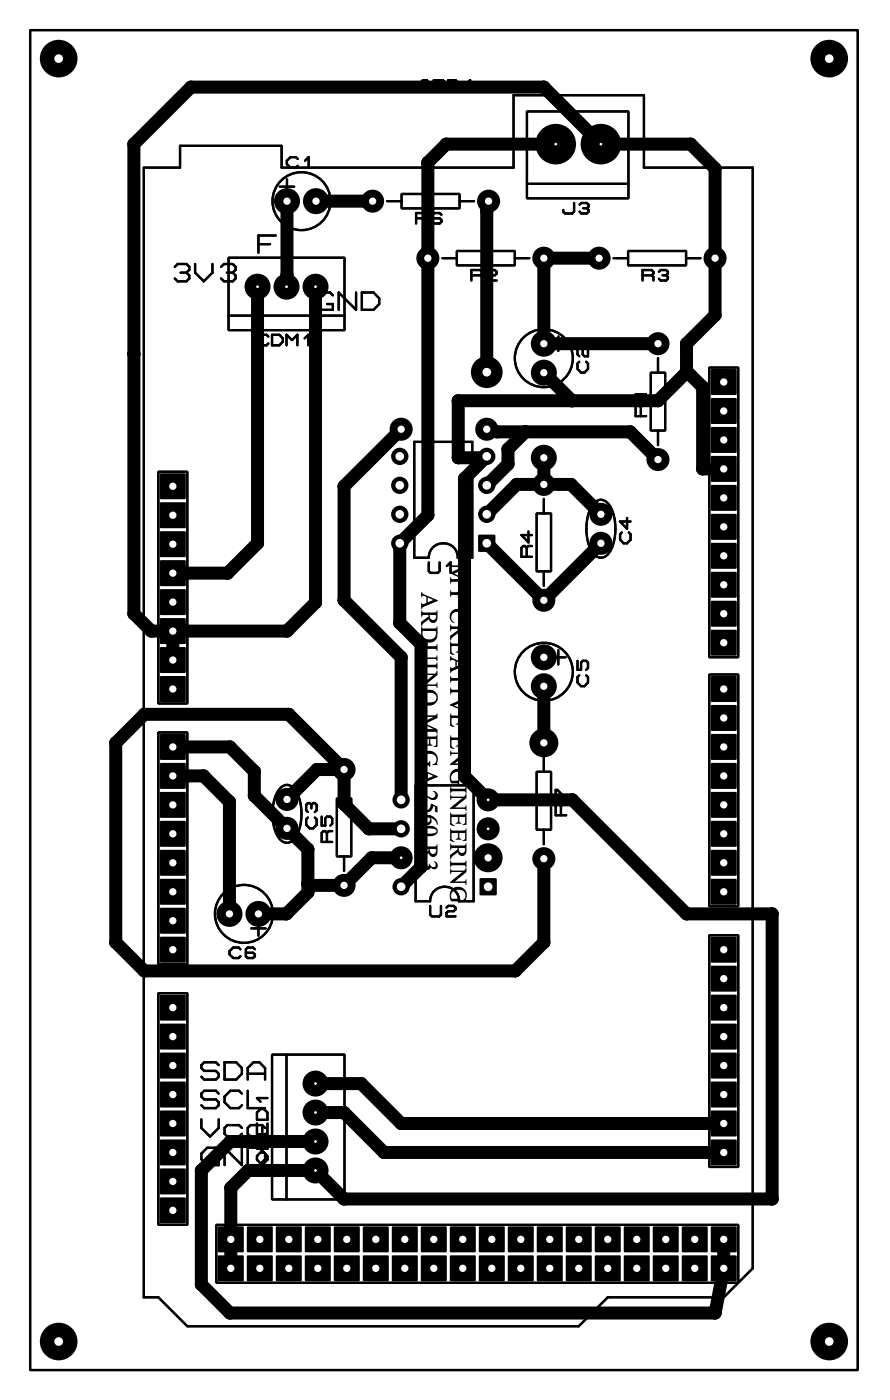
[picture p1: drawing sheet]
<svg xmlns="http://www.w3.org/2000/svg" width="78mm" height="123mm" viewBox="0 0 78 123" stroke-linecap="round" stroke-linejoin="round" font-family="sans-serif">
<defs><g id="words">
<g font-size="2.3">
<text x="36.9" y="51.9" transform="rotate(90 36.9 51.9)">ARDUINO MEGA</text>
<text x="39.5" y="49.4" transform="rotate(90 39.5 49.4)">MY CREATIVE ENG</text>
<text x="36.9" y="69.3" transform="rotate(90 36.9 69.3)">2560 R3</text>
<text x="39.5" y="68.9" transform="rotate(90 39.5 68.9)">INEERING</text>
</g>
</g></defs>
<g fill="#000">
<path d="M62.3 37.5h2.2v2.2h-2.2z" fill-rule="evenodd"/>
<path d="M62.3 34.9h2.2v2.2h-2.2z" fill-rule="evenodd"/>
<path d="M62.3 32.4h2.2v2.2h-2.2z" fill-rule="evenodd"/>
<path d="M14 41.5h2.2v2.2h-2.2z" fill-rule="evenodd"/>
<path d="M14 44.1h2.2v2.2h-2.2z" fill-rule="evenodd"/>
<path d="M14 46.6h2.2v2.2h-2.2z" fill-rule="evenodd"/>
<path d="M14 49.1h2.2v2.3h-2.2z" fill-rule="evenodd"/>
<path d="M14 51.7h2.2v2.2h-2.2z" fill-rule="evenodd"/>
<path d="M14 54.2h2.2v2.2h-2.2z" fill-rule="evenodd"/>
<path d="M14 56.8h2.2v2.2h-2.2z" fill-rule="evenodd"/>
<path d="M14 59.3h2.2v2.2h-2.2z" fill-rule="evenodd"/>
<path d="M41.9 46.9h1.5v1.5h-1.5z" fill-rule="evenodd"/>
<path d="M62.3 59.3h2.2v2.2h-2.2z" fill-rule="evenodd"/>
<path d="M62.3 55.2h2.2v2.3h-2.2z" fill-rule="evenodd"/>
<path d="M62.3 52.7h2.2v2.2h-2.2z" fill-rule="evenodd"/>
<path d="M62.3 50.2h2.2v2.2h-2.2z" fill-rule="evenodd"/>
<path d="M62.3 47.6h2.2v2.2h-2.2z" fill-rule="evenodd"/>
<path d="M62.3 45.1h2.2v2.2h-2.2z" fill-rule="evenodd"/>
<path d="M62.3 42.5h2.2v2.3h-2.2z" fill-rule="evenodd"/>
<path d="M62.3 40h2.2v2.2h-2.2z" fill-rule="evenodd"/>
<path d="M14 64.4h2.2v2.2h-2.2z" fill-rule="evenodd"/>
<path d="M14 66.9h2.2v2.2h-2.2z" fill-rule="evenodd"/>
<path d="M14 69.5h2.2v2.2h-2.2z" fill-rule="evenodd"/>
<path d="M14 72h2.2v2.2h-2.2z" fill-rule="evenodd"/>
<path d="M14 74.5h2.2v2.3h-2.2z" fill-rule="evenodd"/>
<path d="M14 77.1h2.2v2.2h-2.2z" fill-rule="evenodd"/>
<path d="M14 79.6h2.2v2.2h-2.2z" fill-rule="evenodd"/>
<path d="M42 77h1.5v1.5h-1.5z" fill-rule="evenodd"/>
<path d="M62.3 77.1h2.2v2.2h-2.2z" fill-rule="evenodd"/>
<path d="M62.3 74.5h2.2v2.3h-2.2z" fill-rule="evenodd"/>
<path d="M62.3 72h2.2v2.2h-2.2z" fill-rule="evenodd"/>
<path d="M62.3 69.5h2.2v2.2h-2.2z" fill-rule="evenodd"/>
<path d="M62.3 66.9h2.2v2.2h-2.2z" fill-rule="evenodd"/>
<path d="M62.3 64.4h2.2v2.2h-2.2z" fill-rule="evenodd"/>
<path d="M62.3 61.8h2.2v2.3h-2.2z" fill-rule="evenodd"/>
<path d="M14 82.2h2.2v2.2h-2.2z" fill-rule="evenodd"/>
<path d="M14 87.2h2.2v2.3h-2.2z" fill-rule="evenodd"/>
<path d="M14 89.8h2.2v2.2h-2.2z" fill-rule="evenodd"/>
<path d="M14 92.3h2.2v2.2h-2.2z" fill-rule="evenodd"/>
<path d="M14 94.9h2.2v2.2h-2.2z" fill-rule="evenodd"/>
<path d="M14 97.4h2.2v2.2h-2.2z" fill-rule="evenodd"/>
<path d="M62.3 97.4h2.2v2.2h-2.2z" fill-rule="evenodd"/>
<path d="M62.3 94.9h2.2v2.2h-2.2z" fill-rule="evenodd"/>
<path d="M62.3 92.3h2.2v2.2h-2.2z" fill-rule="evenodd"/>
<path d="M62.3 89.8h2.2v2.2h-2.2z" fill-rule="evenodd"/>
<path d="M62.3 87.2h2.2v2.3h-2.2z" fill-rule="evenodd"/>
<path d="M62.3 84.7h2.2v2.2h-2.2z" fill-rule="evenodd"/>
<path d="M62.3 82.2h2.2v2.2h-2.2z" fill-rule="evenodd"/>
<path d="M14 99.9h2.2v2.3h-2.2z" fill-rule="evenodd"/>
<path d="M14 102.5h2.2v2.2h-2.2z" fill-rule="evenodd"/>
<path d="M14 105h2.2v2.2h-2.2z" fill-rule="evenodd"/>
<path d="M19.1 107.6h2.2v2.2h-2.2z" fill-rule="evenodd"/>
<path d="M19.1 110.1h2.2v2.2h-2.2z" fill-rule="evenodd"/>
<path d="M21.6 107.6h2.3v2.2h-2.3z" fill-rule="evenodd"/>
<path d="M21.6 110.1h2.3v2.2h-2.3z" fill-rule="evenodd"/>
<path d="M24.2 107.6h2.2v2.2h-2.2z" fill-rule="evenodd"/>
<path d="M24.2 110.1h2.2v2.2h-2.2z" fill-rule="evenodd"/>
<path d="M26.7 107.6h2.2v2.2h-2.2z" fill-rule="evenodd"/>
<path d="M26.7 110.1h2.2v2.2h-2.2z" fill-rule="evenodd"/>
<path d="M29.3 107.6h2.2v2.2h-2.2z" fill-rule="evenodd"/>
<path d="M29.3 110.1h2.2v2.2h-2.2z" fill-rule="evenodd"/>
<path d="M31.8 107.6h2.2v2.2h-2.2z" fill-rule="evenodd"/>
<path d="M31.8 110.1h2.2v2.2h-2.2z" fill-rule="evenodd"/>
<path d="M34.3 107.6h2.3v2.2h-2.3z" fill-rule="evenodd"/>
<path d="M34.3 110.1h2.3v2.2h-2.3z" fill-rule="evenodd"/>
<path d="M36.9 107.6h2.2v2.2h-2.2z" fill-rule="evenodd"/>
<path d="M36.9 110.1h2.2v2.2h-2.2z" fill-rule="evenodd"/>
<path d="M39.4 107.6h2.2v2.2h-2.2z" fill-rule="evenodd"/>
<path d="M39.4 110.1h2.2v2.2h-2.2z" fill-rule="evenodd"/>
<path d="M42 107.6h2.2v2.2h-2.2z" fill-rule="evenodd"/>
<path d="M42 110.1h2.2v2.2h-2.2z" fill-rule="evenodd"/>
<path d="M44.5 107.6h2.2v2.2h-2.2z" fill-rule="evenodd"/>
<path d="M44.5 110.1h2.2v2.2h-2.2z" fill-rule="evenodd"/>
<path d="M47 107.6h2.3v2.2h-2.3z" fill-rule="evenodd"/>
<path d="M47 110.1h2.3v2.2h-2.3z" fill-rule="evenodd"/>
<path d="M49.6 107.6h2.2v2.2h-2.2z" fill-rule="evenodd"/>
<path d="M49.6 110.1h2.2v2.2h-2.2z" fill-rule="evenodd"/>
<path d="M52.1 107.6h2.2v2.2h-2.2z" fill-rule="evenodd"/>
<path d="M52.1 110.1h2.2v2.2h-2.2z" fill-rule="evenodd"/>
<path d="M54.7 107.6h2.2v2.2h-2.2z" fill-rule="evenodd"/>
<path d="M54.7 110.1h2.2v2.2h-2.2z" fill-rule="evenodd"/>
<path d="M57.2 107.6h2.2v2.2h-2.2z" fill-rule="evenodd"/>
<path d="M57.2 110.1h2.2v2.2h-2.2z" fill-rule="evenodd"/>
<path d="M59.7 107.6h2.3v2.2h-2.3z" fill-rule="evenodd"/>
<path d="M59.7 110.1h2.3v2.2h-2.3z" fill-rule="evenodd"/>
<path d="M62.3 107.6h2.2v2.2h-2.2z" fill-rule="evenodd"/>
<path d="M62.3 110.1h2.2v2.2h-2.2z" fill-rule="evenodd"/>
<path d="M62.3 99.9h2.2v2.3h-2.2z" fill-rule="evenodd"/>
<circle cx="5.1" cy="5.1" r="1.65"/>
<circle cx="11.7" cy="12.6" r=".57"/>
<circle cx="16.7" cy="7.6" r=".57"/>
<circle cx="25.1" cy="17.6" r="1.14"/>
<circle cx="27.7" cy="17.6" r="1.14"/>
<circle cx="32.6" cy="17.6" r="1.01"/>
<circle cx="37.5" cy="14.2" r=".57"/>
<circle cx="39.1" cy="12.6" r=".57"/>
<circle cx="42.6" cy="18.5" r=".57"/>
<circle cx="42.8" cy="17.6" r="1.01"/>
<circle cx="47.6" cy="7.6" r=".57"/>
<circle cx="48.7" cy="12.6" r="1.78"/>
<circle cx="52.6" cy="12.6" r="1.78"/>
<circle cx="60.5" cy="12.6" r=".57"/>
<circle cx="62.6" cy="14.8" r=".57"/>
<circle cx="72.6" cy="5.1" r="1.65"/>
<circle cx="11.7" cy="31" r=".57"/>
<circle cx="22.6" cy="25.1" r="1.14"/>
<circle cx="25.1" cy="25.1" r="1.14"/>
<circle cx="25.1" cy="24.1" r=".57"/>
<circle cx="27.6" cy="25.1" r="1.14"/>
<circle cx="35.1" cy="37.6" r="1.01"/>
<circle cx="37.5" cy="22.6" r="1.01"/>
<circle cx="40.1" cy="35.1" r=".57"/>
<circle cx="42.6" cy="32.6" r="1.39"/>
<circle cx="42.6" cy="37.6" r="1.01"/>
<circle cx="43.5" cy="37.9" r=".57"/>
<circle cx="44.5" cy="39.4" r=".57"/>
<circle cx="46" cy="37.9" r=".57"/>
<circle cx="47.6" cy="30.1" r="1.14"/>
<circle cx="47.6" cy="32.7" r="1.14"/>
<circle cx="47.6" cy="22.6" r="1.01"/>
<circle cx="50.1" cy="35.1" r=".57"/>
<circle cx="52.5" cy="22.6" r="1.01"/>
<circle cx="55.2" cy="37.9" r=".57"/>
<circle cx="57.6" cy="30.1" r="1.01"/>
<circle cx="57.6" cy="35.1" r=".57"/>
<circle cx="60.1" cy="32.5" r=".57"/>
<circle cx="60.1" cy="30.1" r=".57"/>
<circle cx="60.1" cy="32.6" r=".57"/>
<circle cx="61.5" cy="33.9" r=".57"/>
<circle cx="62.6" cy="22.6" r="1.01"/>
<circle cx="62.6" cy="27.6" r=".57"/>
<circle cx="11.7" cy="53.8" r=".57"/>
<circle cx="13.3" cy="55.3" r=".57"/>
<circle cx="19.9" cy="50.3" r=".57"/>
<circle cx="22.6" cy="47.6" r=".57"/>
<circle cx="25.1" cy="55.3" r=".57"/>
<circle cx="27.6" cy="52.8" r=".57"/>
<circle cx="30.1" cy="52.6" r=".57"/>
<circle cx="30.1" cy="42.6" r=".57"/>
<circle cx="35" cy="54.6" r=".57"/>
<circle cx="35" cy="45.1" r=".76"/>
<circle cx="35" cy="42.6" r=".76"/>
<circle cx="35" cy="47.6" r=".76"/>
<circle cx="35" cy="40" r=".76"/>
<circle cx="35.1" cy="57.6" r=".57"/>
<circle cx="36.9" cy="56.5" r=".57"/>
<circle cx="37.5" cy="45.2" r=".57"/>
<circle cx="40.1" cy="40.1" r=".57"/>
<circle cx="40.7" cy="42" r=".57"/>
<circle cx="42.5" cy="40.1" r=".57"/>
<circle cx="42.6" cy="40" r=".76"/>
<circle cx="42.6" cy="45.1" r=".76"/>
<circle cx="42.6" cy="42.6" r=".76"/>
<circle cx="44.5" cy="40.7" r=".57"/>
<circle cx="45.3" cy="42.5" r=".57"/>
<circle cx="47.6" cy="57.6" r="1.14"/>
<circle cx="47.6" cy="40.1" r="1.14"/>
<circle cx="47.6" cy="52.6" r="1.01"/>
<circle cx="47.6" cy="42.5" r="1.01"/>
<circle cx="50" cy="42.5" r=".57"/>
<circle cx="52.6" cy="47.6" r="1.01"/>
<circle cx="52.6" cy="45.1" r="1.01"/>
<circle cx="57.6" cy="40.3" r="1.01"/>
<circle cx="61.5" cy="41.1" r=".57"/>
<circle cx="10.1" cy="65.1" r=".57"/>
<circle cx="12.6" cy="62.6" r=".57"/>
<circle cx="17.8" cy="68" r=".57"/>
<circle cx="20.1" cy="70.3" r=".57"/>
<circle cx="20.1" cy="65.5" r=".57"/>
<circle cx="22.3" cy="69.8" r=".57"/>
<circle cx="22.3" cy="67.6" r=".57"/>
<circle cx="25.1" cy="72.6" r="1.01"/>
<circle cx="25.1" cy="70.1" r="1.01"/>
<circle cx="25.3" cy="62.6" r=".57"/>
<circle cx="27" cy="77.5" r=".57"/>
<circle cx="27" cy="74.5" r=".57"/>
<circle cx="27" cy="78.3" r=".57"/>
<circle cx="27.1" cy="77.6" r=".57"/>
<circle cx="27.8" cy="67.5" r=".57"/>
<circle cx="30.1" cy="77.6" r="1.01"/>
<circle cx="30.1" cy="67.5" r="1.01"/>
<circle cx="30.1" cy="70.5" r=".57"/>
<circle cx="32.3" cy="72.7" r=".57"/>
<circle cx="32.6" cy="75.2" r=".57"/>
<circle cx="35.1" cy="75.2" r="1.01"/>
<circle cx="35.1" cy="72.7" r=".76"/>
<circle cx="35.1" cy="77.8" r=".76"/>
<circle cx="35.1" cy="70.1" r=".76"/>
<circle cx="36.9" cy="76" r=".57"/>
<circle cx="40.7" cy="68.1" r=".57"/>
<circle cx="42.8" cy="75.2" r="1.27"/>
<circle cx="42.8" cy="70.1" r="1.01"/>
<circle cx="42.8" cy="72.7" r="1.01"/>
<circle cx="47.6" cy="65.1" r="1.27"/>
<circle cx="47.6" cy="60.2" r="1.14"/>
<circle cx="47.6" cy="75.3" r="1.01"/>
<circle cx="50.1" cy="70.1" r=".57"/>
<circle cx="10.1" cy="82.6" r=".57"/>
<circle cx="12.6" cy="85.1" r=".57"/>
<circle cx="20.1" cy="80.1" r="1.14"/>
<circle cx="22.6" cy="80.1" r="1.14"/>
<circle cx="25.1" cy="80.1" r=".57"/>
<circle cx="27.6" cy="97.6" r="1.14"/>
<circle cx="27.6" cy="95" r="1.14"/>
<circle cx="30.1" cy="97.6" r=".57"/>
<circle cx="31.6" cy="95" r=".57"/>
<circle cx="35.1" cy="98.5" r=".57"/>
<circle cx="45.1" cy="85.1" r=".57"/>
<circle cx="47.6" cy="82.6" r=".57"/>
<circle cx="60.1" cy="80.1" r=".57"/>
<circle cx="67.6" cy="80.1" r=".57"/>
<circle cx="5.1" cy="117.6" r="1.65"/>
<circle cx="17.6" cy="102.6" r=".57"/>
<circle cx="17.6" cy="112.6" r=".57"/>
<circle cx="20.1" cy="115.1" r=".57"/>
<circle cx="20.2" cy="100.1" r=".57"/>
<circle cx="20.2" cy="104.2" r=".57"/>
<circle cx="21.7" cy="102.6" r=".57"/>
<circle cx="27.6" cy="100.1" r="1.14"/>
<circle cx="27.6" cy="102.6" r="1.14"/>
<circle cx="30.1" cy="105.1" r=".57"/>
<circle cx="33.6" cy="101.1" r=".57"/>
<circle cx="62.6" cy="115.1" r=".57"/>
<circle cx="67.6" cy="105.1" r=".57"/>
<circle cx="72.6" cy="117.6" r="1.65"/>
</g>
<g fill="none" stroke="#000" stroke-width=".2">
<path d="M2.6 2.6h72.5v117.5h-72.5zM12.6 14.7h3.2v-1.9h8.9v1.9h20.3v-6.4h11.4v6.4h9.5v96.5l-2.5 2.6h-10.2l-2.5 2.5h-34.3l-2.5-2.5h-1.3zM24.5 16.4h1.3M25.1 15.7v1.3M26.1 13.9l-.2-.1h-.5l-.3 .3v.3l.3 .3M26.1 14.5l-.2 .2M26.7 14.1l.3-.3v.9M33.9 17.6h1.3M35.2 17h5.1v1.3h-5.1zM36.4 19.1h.8M36.7 7.9v-.6l.3-.3h.4l.3 .3v.6M36.7 7.6h1"/>
<path d="M37.2 19.1l.2-.1v-.2l-.2-.1h-.8v.9M37.2 19.1l.2 .2v.3M38 7.5h.8M38.7 18.8l-.2-.1h-.5l-.1 .1v.6l.1 .2h.5l.2-.2v-.1l-.2-.2h-.6M38.8 7.5l.1-.2v-.1l-.1-.2h-.8v.9M38.8 7.5l.1 .1v.3M39.3 7h.6l.3 .3v.3l-.3 .3h-.6zM40.3 17.6h1.2M40.9 7.3l.3-.3v.9M46.2 9.8h8.8v7.6h-8.8zM46.2 16.1h8.8M50.3 17.8v.8l-.2 .1h-.6l-.2-.1v-.2"/>
<path d="M50.8 17.9l.1-.1h.5l.2 .1v.2l-.2 .2M51.1 18.3h.3M51.4 18.3l.2 .1v.2l-.2 .1h-.5l-.1-.1M15.3 23.4l.3-.3h.7l.3 .3v.3l-.3 .2M15.8 23.9h.5M16.3 23.9l.3 .3v.2l-.3 .3h-.7l-.3-.3M17.1 23.1v.8l.7 .8 .8-.8v-.8M19.4 23.4l.2-.3h.8l.2 .3v.3l-.2 .2M19.9 23.9h.5M20 22.6h10.2v6.3h-10.2zM20 27.7h10.2M20.4 23.9l.2 .3v.2l-.2 .3h-.8l-.2-.3"/>
<path d="M22.6 21.4h1.1M23.5 29.5l-.2-.1h-.4l-.3 .3v.3l.3 .3h.4l.2-.2M23.8 29.4h.7l.3 .3v.3l-.3 .3h-.7zM24.2 20.6h-1.6v1.6M25.1 30.3v-.9l.5 .4 .4-.4v.9M25.4 20.6h.1M25.4 21.2v1M26.7 29.7l.3-.3v.9M29.2 25.9l-.3-.3h-.8l-.5 .6v.5l.5 .5h1.1v-.5h-.5M31.2 25.6v1.6l-1.5-1.6v1.6M31.7 25.6h1l.5 .6v.5l-.5 .5h-1zM36.3 38.7h5.1v10.2h-1.3a1.27 1.27 0 0 0-1.3-1.3 1.27 1.27 0 0 0-1.2 1.3h-1.3z"/>
<path d="M38.7 22.6h1.3M40 22h5.1v1.3h-5.1zM41.3 24.1h.8M42.1 24.1l.1-.1v-.2l-.1-.1h-.8v.9M42.1 24.1l.1 .2v.3M42.7 23.8l.2-.1h.4l.2 .1v.2l-.2 .1h-.4l-.2 .2v.3h.8M45.1 22.6h1.3M48.3 30.1h1.2M48.9 29.5v1.3M50.7 31.7l-.1 .2v.4l.3 .4h.3l.3-.4v-.4l-.2-.2M51.5 30.4v.8h-.3l-.2-.1v-.5l-.1-.2h-.2l-.1 .2v.5l.1 .1M53.7 22.6h1.3"/>
<path d="M55 22h5.1v1.3h-5.1zM56.1 35.7l-.1-.2h-.2l-.1 .2v.8h.9M56.1 35.7v.8M56.3 24.1h.8M56.6 35.5h-.3l-.2 .2M56.6 34.6h-.9l.3 .3M57 32.7h1.3v5.1h-1.3zM57.1 24.1l.1 .2v.3M57.1 24.1l.1-.1v-.2l-.1-.1h-.8v.9M57.6 31.4v1.3M57.6 37.8v1.2M57.7 23.8l.2-.1h.4l.2 .1v.2l-.2 .1"/>
<path d="M58 24.1h.3M58.3 24.1l.2 .2v.1l-.2 .2h-.4l-.2-.2M60.1 22.6h1.3M62.1 32.2h2.6v25.4h-2.6zM13.9 41.4h2.5v20.3h-2.5zM37.6 49.3v.8l.1 .1h.6l.2-.1v-.8M39.1 49.6l.4-.3v.9M46.1 48l-.1-.1h-.2l-.1 .1v.8h.9M46.1 48v.8M46.3 46.6v1l-.6-.7h.9M46.6 47.9h-.3l-.2 .1M47 45h1.3v5.1h-1.3z"/>
<path d="M47.6 43.7v1.3M47.6 50.1v1.3M48.3 57.6h1.2M48.9 57v1.3M50.6 57.9v.8h.3v-.6l.1-.2h.3l.2 .2v.5l-.2 .1M50.7 59.2l-.1 .2v.4l.3 .4h.3l.3-.4v-.4l-.2-.2M52 44.2a.78 .78 0 0 1 1.3 0 4.2 4.2 0 0 1 0 4.4 .78 .78 0 0 1-1.3 0 4.2 4.2 0 0 1 0-4.4zM54.5 46.7l-.2 .1v.5l.3 .3h.3l.3-.3v-.5l-.1-.1M54.9 45.4v1l-.6-.7h.9M62.1 59.1h2.6v20.4h-2.6zM13.9 64.2h2.5v20.3h-2.5zM24.5 69.2a.78 .78 0 0 1 1.3 0 4.2 4.2 0 0 1 0 4.4 .78 .78 0 0 1-1.3 0 4.2 4.2 0 0 1 0-4.4z"/>
<path d="M27 71.7l-.2 .1v.5l.3 .3h.3l.3-.3v-.5l-.1-.1M27.3 70.6l.1-.2h.2l.1 .2v.4l-.1 .2M27.3 70.6l-.2-.2h-.1l-.2 .2v.4l.2 .2M27.3 70.6v.3M28.2 71.6v.8h.3v-.6l.1-.2h.3l.2 .2v.4l-.2 .2M28.6 73l-.1-.1h-.2l-.1 .1v.8h.9M28.6 73v.8M29.1 72.9h-.3l-.2 .1M29.5 70h1.3v5.1h-1.3zM30.1 68.7v1.3M30.1 75.1v1.3M36.4 68.9h5.1v10.1h-1.3a1.27 1.27 0 0 0-1.3-1.2 1.27 1.27 0 0 0-1.2 1.2h-1.3z"/>
<path d="M37.7 79.4v.8l.1 .2h.7l.1-.2v-.8M39.1 79.6l.2-.2h.4l.2 .2v.1l-.2 .2h-.4l-.2 .1v.4h.8M47 67.7h1.3v5.1h-1.3zM47.6 66.4v1.3M47.6 72.8v1.2M48.7 70.1v-.8h.1l.8 .8M49.1 70.7l-.1-.2h-.2l-.1 .2v.8h.9M49.1 70.7v.8M49.6 70.5h-.3l-.2 .2M13.9 87.1h2.5v20.3h-2.5zM17.6 98.1v.8l.8 .8 .8-.8v-.8M19.2 93.4l-.3-.3h-1l-.3 .3v.3l.3 .2h1l.3 .3v.2l-.3 .3h-1l-.3-.3"/>
<path d="M19.2 95.9l-.3-.3h-1l-.3 .3v.3l.3 .2h1l.3 .3v.2l-.3 .3h-1l-.3-.3M19.7 93.1h1l.5 .6v.5l-.5 .5h-1zM21.1 83.2l-.2-.1h-.5l-.3 .3v.3l.3 .3h.5l.2-.2M21.2 95.9l-.3-.3h-.7l-.5 .6v.5l.5 .5h.7l.3-.3M21.2 98.9l-.3-.2h-1l-.2 .2v.5l.2 .3h1l.3-.3M21.7 94.7v-1l.5-.6h.5l.5 .6v1M21.7 95.6v1.6h1.5M21.7 94.2h1.5M22 81.4h1.3M22.3 83.2l-.1-.1h-.5l-.2 .1v.6l.2 .2h.5l.1-.2v-.1l-.1-.2h-.7M22.5 98.5v1h.9v-1M22.6 80.8v1.2"/>
<path d="M22.8 97.2h.3l.3 .4v.6h-.9v-.6zM23 98.8v.7M23.2 98.9l-.2-.2h-1.1l-.2 .2v.5l.2 .3h1.1l.2-.3M23.4 99.8v.9h-.9M23.4 96.3h-.9l.3 .3M23.8 92.5h6.4v12.7h-6.4zM25.1 92.5v12.7M62.1 82h2.6v20.3h-2.6zM18.9 107.4h45.8v5.1h-45.8zM19.2 100.9l-.3-.3h-.8l-.5 .6v.5l.5 .5h1.1v-.5h-.5M21.2 100.6v1.6l-1.5-1.6v1.6M21.7 100.6h1l.5 .6v.5l-.5 .5h-1z"/>
<path d="M22.5 101.4l.3-.3h.3l.3 .3v.3l-.3 .3h-.3l-.3-.3z"/>
<circle cx="26.4" cy="17.6" r="2.54"/>
<circle cx="47.6" cy="31.4" r="2.54"/>
<circle cx="47.6" cy="58.9" r="2.54"/>
<circle cx="21.4" cy="80.1" r="2.54"/>
</g>
<g fill="none" stroke="#000" stroke-width="1.1">
<path d="M25.1 17.6v7.5M27.7 17.6h4.9M42.8 17.6l-.2 .9v14.1M48.7 12.6h-9.6l-1.6 1.6v31l-2.5 2.4v7l1.9 1.9v19.5l-1.8 1.8M22.6 25.1v22.5l-2.7 2.7h-4.8M27.6 25.1v27.7l-2.5 2.5h-11.8l-1.6-1.5v-41.2l5-5h30.9l5 5h7.9l2.1 2.2v12.8l-2.5 2.5v2.5l-2.5 2.5h-17.5v5h2.4M35.1 37.6l-5 5v10l5 5v12.5M42.6 37.6l.9 .3h11.7l2.4 2.4M46 37.9l-1.5 1.5v1.3l-1.9 1.9M47.6 32.7l2.5 2.4M52.5 22.6h-4.9v7.5h10M60.1 32.5l1.4 1.4v7.2h1.9"/>
<path d="M15.1 55.3v2.6M42.6 40l-1.9 2v26.1l2.1 2h7.3l10 10h7.5v25h-37.5l-2.5-2.5h-5.9l-1.5 1.6v7M42.6 45.1l2.7-2.6h4.7l2.6 2.6M42.6 47.6l5 5 5-5M47.6 40.1v2.4M15.1 65.5h5l2.2 2.1v2.2l4.7 4.7v3.8l-1.9 1.8h-2.5M15.1 68h2.7l2.3 2.3v9.8M30.1 67.5l-4.8-4.9h-12.7l-2.5 2.5v17.5l2.5 2.5h32.5l2.5-2.5v-7.3M30.1 67.5v3l2.2 2.2h2.8M30.1 67.5h-2.3l-2.7 2.6M35.1 75.2h-2.5l-2.5 2.4h-3l-.1-.1M47.6 60.2v4.9"/>
<path d="M27.6 97.6h2.5l3.5 3.5h29.8M27.6 95h4l3.5 3.5h28.3M27.6 100.1h-7.4l-2.6 2.5v10l2.5 2.5h42.5l.8-3.9v-2.5"/>
</g>
<g fill="#000">
<path d="M14.1 41.6h2v2h-2z"/>
<circle cx="42.6" cy="47.6" r=".57"/>
<circle cx="47.6" cy="52.6" r=".57"/>
</g>
<circle cx="15.1" cy="42.6" r=".32" fill="#fff"/>
<path d="M14.1 44.2h2v2h-2z" fill="#000"/>
<circle cx="15.1" cy="45.2" r=".32" fill="#fff"/>
<path d="M14.1 46.7h2v2h-2z" fill="#000"/>
<circle cx="15.1" cy="47.7" r=".32" fill="#fff"/>
<path d="M14.1 49.2h2v2.1h-2z" fill="#000"/>
<circle cx="15.1" cy="50.3" r=".32" fill="#fff"/>
<path d="M14.1 51.8h2v2h-2z" fill="#000"/>
<circle cx="15.1" cy="52.8" r=".32" fill="#fff"/>
<path d="M14.1 54.3h2v2h-2z" fill="#000"/>
<circle cx="15.1" cy="55.3" r=".32" fill="#fff"/>
<path d="M14.1 56.9h2v2h-2z" fill="#000"/>
<circle cx="15.1" cy="57.9" r=".32" fill="#fff"/>
<path d="M14.1 59.4h2v2h-2z" fill="#000"/>
<circle cx="15.1" cy="60.4" r=".32" fill="#fff"/>
<path d="M14.1 64.5h2v2h-2z" fill="#000"/>
<circle cx="15.1" cy="65.5" r=".32" fill="#fff"/>
<path d="M14.1 67h2v2h-2z" fill="#000"/>
<circle cx="15.1" cy="68" r=".32" fill="#fff"/>
<path d="M14.1 69.6h2v2h-2z" fill="#000"/>
<circle cx="15.1" cy="70.6" r=".32" fill="#fff"/>
<path d="M14.1 72.1h2v2h-2z" fill="#000"/>
<circle cx="15.1" cy="73.1" r=".32" fill="#fff"/>
<path d="M14.1 74.6h2v2.1h-2z" fill="#000"/>
<circle cx="15.1" cy="75.7" r=".32" fill="#fff"/>
<path d="M14.1 77.2h2v2h-2z" fill="#000"/>
<circle cx="15.1" cy="78.2" r=".32" fill="#fff"/>
<path d="M14.1 79.7h2v2h-2z" fill="#000"/>
<circle cx="15.1" cy="80.7" r=".32" fill="#fff"/>
<path d="M14.1 82.3h2v2h-2z" fill="#000"/>
<circle cx="15.1" cy="83.3" r=".32" fill="#fff"/>
<path d="M14.1 87.3h2v2.1h-2z" fill="#000"/>
<circle cx="15.1" cy="88.4" r=".32" fill="#fff"/>
<path d="M14.1 89.9h2v2h-2z" fill="#000"/>
<circle cx="15.1" cy="90.9" r=".32" fill="#fff"/>
<path d="M14.1 92.4h2v2h-2z" fill="#000"/>
<circle cx="15.1" cy="93.4" r=".32" fill="#fff"/>
<path d="M14.1 95h2v2h-2z" fill="#000"/>
<circle cx="15.1" cy="96" r=".32" fill="#fff"/>
<path d="M14.1 97.5h2v2h-2z" fill="#000"/>
<circle cx="15.1" cy="98.5" r=".32" fill="#fff"/>
<path d="M14.1 100h2v2.1h-2z" fill="#000"/>
<circle cx="15.1" cy="101.1" r=".32" fill="#fff"/>
<path d="M14.1 102.6h2v2h-2z" fill="#000"/>
<circle cx="15.1" cy="103.6" r=".32" fill="#fff"/>
<path d="M14.1 105.1h2v2h-2z" fill="#000"/>
<circle cx="15.1" cy="106.1" r=".32" fill="#fff"/>
<path d="M19.2 107.7h2v2h-2z" fill="#000"/>
<circle cx="20.2" cy="108.7" r=".32" fill="#fff"/>
<path d="M21.7 107.7h2.1v2h-2.1z" fill="#000"/>
<circle cx="22.8" cy="108.7" r=".32" fill="#fff"/>
<path d="M24.3 107.7h2v2h-2z" fill="#000"/>
<circle cx="25.3" cy="108.7" r=".32" fill="#fff"/>
<path d="M26.8 107.7h2v2h-2z" fill="#000"/>
<circle cx="27.8" cy="108.7" r=".32" fill="#fff"/>
<path d="M29.4 107.7h2v2h-2z" fill="#000"/>
<circle cx="30.4" cy="108.7" r=".32" fill="#fff"/>
<path d="M31.9 107.7h2v2h-2z" fill="#000"/>
<circle cx="32.9" cy="108.7" r=".32" fill="#fff"/>
<path d="M34.4 107.7h2.1v2h-2.1z" fill="#000"/>
<circle cx="35.5" cy="108.7" r=".32" fill="#fff"/>
<path d="M37 107.7h2v2h-2z" fill="#000"/>
<circle cx="38" cy="108.7" r=".32" fill="#fff"/>
<path d="M39.5 107.7h2v2h-2z" fill="#000"/>
<circle cx="40.5" cy="108.7" r=".32" fill="#fff"/>
<path d="M42.1 107.7h2v2h-2z" fill="#000"/>
<circle cx="43.1" cy="108.7" r=".32" fill="#fff"/>
<path d="M44.6 107.7h2v2h-2z" fill="#000"/>
<circle cx="45.6" cy="108.7" r=".32" fill="#fff"/>
<path d="M47.1 107.7h2.1v2h-2.1z" fill="#000"/>
<circle cx="48.2" cy="108.7" r=".32" fill="#fff"/>
<path d="M49.7 107.7h2v2h-2z" fill="#000"/>
<circle cx="50.7" cy="108.7" r=".32" fill="#fff"/>
<path d="M52.2 107.7h2v2h-2z" fill="#000"/>
<circle cx="53.2" cy="108.7" r=".32" fill="#fff"/>
<path d="M54.8 107.7h2v2h-2z" fill="#000"/>
<circle cx="55.8" cy="108.7" r=".32" fill="#fff"/>
<path d="M57.3 107.7h2v2h-2z" fill="#000"/>
<circle cx="58.3" cy="108.7" r=".32" fill="#fff"/>
<path d="M59.8 107.7h2.1v2h-2.1z" fill="#000"/>
<circle cx="60.9" cy="108.7" r=".32" fill="#fff"/>
<path d="M62.4 107.7h2v2h-2z" fill="#000"/>
<circle cx="63.4" cy="108.7" r=".32" fill="#fff"/>
<path d="M19.2 110.2h2v2h-2z" fill="#000"/>
<circle cx="20.2" cy="111.2" r=".32" fill="#fff"/>
<path d="M21.7 110.2h2.1v2h-2.1z" fill="#000"/>
<circle cx="22.8" cy="111.2" r=".32" fill="#fff"/>
<path d="M24.3 110.2h2v2h-2z" fill="#000"/>
<circle cx="25.3" cy="111.2" r=".32" fill="#fff"/>
<path d="M26.8 110.2h2v2h-2z" fill="#000"/>
<circle cx="27.8" cy="111.2" r=".32" fill="#fff"/>
<path d="M29.4 110.2h2v2h-2z" fill="#000"/>
<circle cx="30.4" cy="111.2" r=".32" fill="#fff"/>
<path d="M31.9 110.2h2v2h-2z" fill="#000"/>
<circle cx="32.9" cy="111.2" r=".32" fill="#fff"/>
<path d="M34.4 110.2h2.1v2h-2.1z" fill="#000"/>
<circle cx="35.5" cy="111.2" r=".32" fill="#fff"/>
<path d="M37 110.2h2v2h-2z" fill="#000"/>
<circle cx="38" cy="111.2" r=".32" fill="#fff"/>
<path d="M39.5 110.2h2v2h-2z" fill="#000"/>
<circle cx="40.5" cy="111.2" r=".32" fill="#fff"/>
<path d="M42.1 110.2h2v2h-2z" fill="#000"/>
<circle cx="43.1" cy="111.2" r=".32" fill="#fff"/>
<path d="M44.6 110.2h2v2h-2z" fill="#000"/>
<circle cx="45.6" cy="111.2" r=".32" fill="#fff"/>
<path d="M47.1 110.2h2.1v2h-2.1z" fill="#000"/>
<circle cx="48.2" cy="111.2" r=".32" fill="#fff"/>
<path d="M49.7 110.2h2v2h-2z" fill="#000"/>
<circle cx="50.7" cy="111.2" r=".32" fill="#fff"/>
<path d="M52.2 110.2h2v2h-2z" fill="#000"/>
<circle cx="53.2" cy="111.2" r=".32" fill="#fff"/>
<path d="M54.8 110.2h2v2h-2z" fill="#000"/>
<circle cx="55.8" cy="111.2" r=".32" fill="#fff"/>
<path d="M57.3 110.2h2v2h-2z" fill="#000"/>
<circle cx="58.3" cy="111.2" r=".32" fill="#fff"/>
<path d="M59.8 110.2h2.1v2h-2.1z" fill="#000"/>
<circle cx="60.9" cy="111.2" r=".32" fill="#fff"/>
<path d="M62.4 110.2h2v2h-2z" fill="#000"/>
<circle cx="63.4" cy="111.2" r=".32" fill="#fff"/>
<path d="M62.4 100h2v2.1h-2z" fill="#000"/>
<circle cx="63.4" cy="101.1" r=".32" fill="#fff"/>
<path d="M62.4 97.5h2v2h-2z" fill="#000"/>
<circle cx="63.4" cy="98.5" r=".32" fill="#fff"/>
<path d="M62.4 95h2v2h-2z" fill="#000"/>
<circle cx="63.4" cy="96" r=".32" fill="#fff"/>
<path d="M62.4 92.4h2v2h-2z" fill="#000"/>
<circle cx="63.4" cy="93.4" r=".32" fill="#fff"/>
<path d="M62.4 89.9h2v2h-2z" fill="#000"/>
<circle cx="63.4" cy="90.9" r=".32" fill="#fff"/>
<path d="M62.4 87.3h2v2.1h-2z" fill="#000"/>
<circle cx="63.4" cy="88.4" r=".32" fill="#fff"/>
<path d="M62.4 84.8h2v2h-2z" fill="#000"/>
<circle cx="63.4" cy="85.8" r=".32" fill="#fff"/>
<path d="M62.4 82.3h2v2h-2z" fill="#000"/>
<circle cx="63.4" cy="83.3" r=".32" fill="#fff"/>
<path d="M62.4 77.2h2v2h-2z" fill="#000"/>
<circle cx="63.4" cy="78.2" r=".32" fill="#fff"/>
<path d="M62.4 74.6h2v2.1h-2z" fill="#000"/>
<circle cx="63.4" cy="75.7" r=".32" fill="#fff"/>
<path d="M62.4 72.1h2v2h-2z" fill="#000"/>
<circle cx="63.4" cy="73.1" r=".32" fill="#fff"/>
<path d="M62.4 69.6h2v2h-2z" fill="#000"/>
<circle cx="63.4" cy="70.6" r=".32" fill="#fff"/>
<path d="M62.4 67h2v2h-2z" fill="#000"/>
<circle cx="63.4" cy="68" r=".32" fill="#fff"/>
<path d="M62.4 64.5h2v2h-2z" fill="#000"/>
<circle cx="63.4" cy="65.5" r=".32" fill="#fff"/>
<path d="M62.4 61.9h2v2.1h-2z" fill="#000"/>
<circle cx="63.4" cy="63" r=".32" fill="#fff"/>
<path d="M62.4 59.4h2v2h-2z" fill="#000"/>
<circle cx="63.4" cy="60.4" r=".32" fill="#fff"/>
<path d="M62.4 55.3h2v2.1h-2z" fill="#000"/>
<circle cx="63.4" cy="56.4" r=".32" fill="#fff"/>
<path d="M62.4 52.8h2v2h-2z" fill="#000"/>
<circle cx="63.4" cy="53.8" r=".32" fill="#fff"/>
<path d="M62.4 50.3h2v2h-2z" fill="#000"/>
<circle cx="63.4" cy="51.3" r=".32" fill="#fff"/>
<path d="M62.4 47.7h2v2h-2z" fill="#000"/>
<circle cx="63.4" cy="48.7" r=".32" fill="#fff"/>
<path d="M62.4 45.2h2v2h-2z" fill="#000"/>
<circle cx="63.4" cy="46.2" r=".32" fill="#fff"/>
<path d="M62.4 42.6h2v2.1h-2z" fill="#000"/>
<circle cx="63.4" cy="43.7" r=".32" fill="#fff"/>
<path d="M62.4 40.1h2v2h-2z" fill="#000"/>
<circle cx="63.4" cy="41.1" r=".32" fill="#fff"/>
<path d="M62.4 37.6h2v2h-2z" fill="#000"/>
<circle cx="63.4" cy="38.6" r=".32" fill="#fff"/>
<path d="M62.4 35h2v2h-2z" fill="#000"/>
<circle cx="63.4" cy="36" r=".32" fill="#fff"/>
<path d="M62.4 32.5h2v2h-2z" fill="#000"/>
<circle cx="63.4" cy="33.5" r=".32" fill="#fff"/>
<circle cx="27.6" cy="25.1" r="1.01" fill="#000"/>
<circle cx="27.6" cy="25.1" r=".12" fill="#fff"/>
<circle cx="25.1" cy="25.1" r="1.01" fill="#000"/>
<circle cx="25.1" cy="25.1" r=".12" fill="#fff"/>
<circle cx="22.6" cy="25.1" r="1.01" fill="#000"/>
<circle cx="22.6" cy="25.1" r=".12" fill="#fff"/>
<circle cx="27.6" cy="102.6" r="1.01" fill="#000"/>
<circle cx="27.6" cy="102.6" r=".12" fill="#fff"/>
<circle cx="27.6" cy="100.1" r="1.01" fill="#000"/>
<circle cx="27.6" cy="100.1" r=".12" fill="#fff"/>
<circle cx="27.6" cy="97.6" r="1.01" fill="#000"/>
<circle cx="27.6" cy="97.6" r=".12" fill="#fff"/>
<circle cx="27.6" cy="95" r="1.01" fill="#000"/>
<circle cx="27.6" cy="95" r=".12" fill="#fff"/>
<circle cx="25.1" cy="17.6" r="1.01" fill="#000"/>
<circle cx="25.1" cy="17.6" r=".32" fill="#fff"/>
<circle cx="27.7" cy="17.6" r="1.01" fill="#000"/>
<circle cx="27.7" cy="17.6" r=".32" fill="#fff"/>
<circle cx="42.8" cy="17.6" r=".89" fill="#000"/>
<circle cx="42.8" cy="17.6" r=".32" fill="#fff"/>
<circle cx="32.6" cy="17.6" r=".89" fill="#000"/>
<circle cx="32.6" cy="17.6" r=".32" fill="#fff"/>
<circle cx="52.6" cy="12.6" r="1.52" fill="#000"/>
<circle cx="52.6" cy="12.6" r=".12" fill="#fff"/>
<circle cx="48.7" cy="12.6" r="1.52" fill="#000"/>
<circle cx="48.7" cy="12.6" r=".12" fill="#fff"/>
<circle cx="47.6" cy="22.6" r=".89" fill="#000"/>
<circle cx="47.6" cy="22.6" r=".32" fill="#fff"/>
<circle cx="37.5" cy="22.6" r=".89" fill="#000"/>
<circle cx="37.5" cy="22.6" r=".32" fill="#fff"/>
<circle cx="62.6" cy="22.6" r=".89" fill="#000"/>
<circle cx="62.6" cy="22.6" r=".32" fill="#fff"/>
<circle cx="52.5" cy="22.6" r=".89" fill="#000"/>
<circle cx="52.5" cy="22.6" r=".32" fill="#fff"/>
<circle cx="47.6" cy="30.1" r="1.01" fill="#000"/>
<circle cx="47.6" cy="30.1" r=".32" fill="#fff"/>
<circle cx="47.6" cy="32.7" r="1.01" fill="#000"/>
<circle cx="47.6" cy="32.7" r=".32" fill="#fff"/>
<circle cx="57.6" cy="40.3" r=".89" fill="#000"/>
<circle cx="57.6" cy="40.3" r=".32" fill="#fff"/>
<circle cx="57.6" cy="30.1" r=".89" fill="#000"/>
<circle cx="57.6" cy="30.1" r=".32" fill="#fff"/>
<path d="M42 47h1.3v1.3h-1.3z" fill="#000"/>
<circle cx="42.6" cy="47.6" r=".38" fill="#fff"/>
<circle cx="42.6" cy="45.1" r=".63" fill="#000"/>
<circle cx="42.6" cy="45.1" r=".38" fill="#fff"/>
<circle cx="42.6" cy="42.6" r=".63" fill="#000"/>
<circle cx="42.6" cy="42.6" r=".38" fill="#fff"/>
<circle cx="42.6" cy="40" r=".63" fill="#000"/>
<circle cx="42.6" cy="40" r=".38" fill="#fff"/>
<circle cx="35" cy="40" r=".63" fill="#000"/>
<circle cx="35" cy="40" r=".38" fill="#fff"/>
<circle cx="35" cy="42.6" r=".63" fill="#000"/>
<circle cx="35" cy="42.6" r=".38" fill="#fff"/>
<circle cx="35" cy="45.1" r=".63" fill="#000"/>
<circle cx="35" cy="45.1" r=".38" fill="#fff"/>
<circle cx="35" cy="47.6" r=".63" fill="#000"/>
<circle cx="35" cy="47.6" r=".38" fill="#fff"/>
<circle cx="47.6" cy="52.6" r=".89" fill="#000"/>
<circle cx="47.6" cy="52.6" r=".32" fill="#fff"/>
<circle cx="47.6" cy="42.5" r=".89" fill="#000"/>
<circle cx="47.6" cy="42.5" r=".32" fill="#fff"/>
<circle cx="52.6" cy="45.1" r=".89" fill="#000"/>
<circle cx="52.6" cy="45.1" r=".32" fill="#fff"/>
<circle cx="52.6" cy="47.6" r=".89" fill="#000"/>
<circle cx="52.6" cy="47.6" r=".32" fill="#fff"/>
<circle cx="47.6" cy="57.6" r="1.01" fill="#000"/>
<circle cx="47.6" cy="57.6" r=".32" fill="#fff"/>
<circle cx="47.6" cy="60.2" r="1.01" fill="#000"/>
<circle cx="47.6" cy="60.2" r=".32" fill="#fff"/>
<circle cx="47.6" cy="65.1" r="1.14" fill="#000"/>
<circle cx="47.6" cy="65.1" r=".32" fill="#fff"/>
<circle cx="47.6" cy="75.3" r=".89" fill="#000"/>
<circle cx="47.6" cy="75.3" r=".32" fill="#fff"/>
<path d="M42.1 77.1h1.3v1.3h-1.3z" fill="#000"/>
<circle cx="42.8" cy="77.8" r=".38" fill="#fff"/>
<circle cx="42.8" cy="75.2" r="1.14" fill="#000"/>
<circle cx="42.8" cy="75.2" r=".32" fill="#fff"/>
<circle cx="42.8" cy="72.7" r=".76" fill="#000"/>
<circle cx="42.8" cy="72.7" r=".12" fill="#fff"/>
<circle cx="42.8" cy="70.1" r=".76" fill="#000"/>
<circle cx="42.8" cy="70.1" r=".12" fill="#fff"/>
<circle cx="35.1" cy="70.1" r=".63" fill="#000"/>
<circle cx="35.1" cy="70.1" r=".38" fill="#fff"/>
<circle cx="35.1" cy="72.7" r=".63" fill="#000"/>
<circle cx="35.1" cy="72.7" r=".38" fill="#fff"/>
<circle cx="35.1" cy="75.2" r=".76" fill="#000"/>
<circle cx="35.1" cy="75.2" r=".12" fill="#fff"/>
<circle cx="35.1" cy="77.8" r=".63" fill="#000"/>
<circle cx="35.1" cy="77.8" r=".38" fill="#fff"/>
<circle cx="30.1" cy="77.6" r=".89" fill="#000"/>
<circle cx="30.1" cy="77.6" r=".32" fill="#fff"/>
<circle cx="30.1" cy="67.5" r=".89" fill="#000"/>
<circle cx="30.1" cy="67.5" r=".32" fill="#fff"/>
<circle cx="25.1" cy="70.1" r=".89" fill="#000"/>
<circle cx="25.1" cy="70.1" r=".32" fill="#fff"/>
<circle cx="25.1" cy="72.6" r=".89" fill="#000"/>
<circle cx="25.1" cy="72.6" r=".32" fill="#fff"/>
<circle cx="22.6" cy="80.1" r="1.01" fill="#000"/>
<circle cx="22.6" cy="80.1" r=".32" fill="#fff"/>
<circle cx="20.1" cy="80.1" r="1.01" fill="#000"/>
<circle cx="20.1" cy="80.1" r=".32" fill="#fff"/>
<circle cx="42.6" cy="32.6" r="1.27" fill="#000"/>
<circle cx="42.6" cy="32.6" r=".38" fill="#fff"/>
<circle cx="47.6" cy="40.1" r="1.01" fill="#000"/>
<circle cx="47.6" cy="40.1" r=".32" fill="#fff"/>
<circle cx="42.6" cy="37.6" r=".89" fill="#000"/>
<circle cx="42.6" cy="37.6" r=".32" fill="#fff"/>
<circle cx="35.1" cy="37.6" r=".89" fill="#000"/>
<circle cx="35.1" cy="37.6" r=".32" fill="#fff"/>
<circle cx="72.6" cy="5.1" r="1.52" fill="#000"/>
<circle cx="72.6" cy="5.1" r=".38" fill="#fff"/>
<circle cx="5.1" cy="5.1" r="1.52" fill="#000"/>
<circle cx="5.1" cy="5.1" r=".38" fill="#fff"/>
<circle cx="5.1" cy="117.6" r="1.52" fill="#000"/>
<circle cx="5.1" cy="117.6" r=".38" fill="#fff"/>
<circle cx="72.6" cy="117.6" r="1.52" fill="#000"/>
<circle cx="72.6" cy="117.6" r=".38" fill="#fff"/>
<g fill="none" stroke="#000" stroke-width=".2">
<path d="M2.6 2.6h72.5v117.5h-72.5zM12.6 14.7h3.2v-1.9h8.9v1.9h20.3v-6.4h11.4v6.4h9.5v96.5l-2.5 2.6h-10.2l-2.5 2.5h-34.3l-2.5-2.5h-1.3zM24.5 16.4h1.3M25.1 15.7v1.3M26.1 13.9l-.2-.1h-.5l-.3 .3v.3l.3 .3M26.1 14.5l-.2 .2M26.7 14.1l.3-.3v.9M33.9 17.6h1.3M35.2 17h5.1v1.3h-5.1zM36.4 19.1h.8M36.7 7.9v-.6l.3-.3h.4l.3 .3v.6M36.7 7.6h1"/>
<path d="M37.2 19.1l.2-.1v-.2l-.2-.1h-.8v.9M37.2 19.1l.2 .2v.3M38 7.5h.8M38.7 18.8l-.2-.1h-.5l-.1 .1v.6l.1 .2h.5l.2-.2v-.1l-.2-.2h-.6M38.8 7.5l.1-.2v-.1l-.1-.2h-.8v.9M38.8 7.5l.1 .1v.3M39.3 7h.6l.3 .3v.3l-.3 .3h-.6zM40.3 17.6h1.2M40.9 7.3l.3-.3v.9M46.2 9.8h8.8v7.6h-8.8zM46.2 16.1h8.8M50.3 17.8v.8l-.2 .1h-.6l-.2-.1v-.2"/>
<path d="M50.8 17.9l.1-.1h.5l.2 .1v.2l-.2 .2M51.1 18.3h.3M51.4 18.3l.2 .1v.2l-.2 .1h-.5l-.1-.1M15.3 23.4l.3-.3h.7l.3 .3v.3l-.3 .2M15.8 23.9h.5M16.3 23.9l.3 .3v.2l-.3 .3h-.7l-.3-.3M17.1 23.1v.8l.7 .8 .8-.8v-.8M19.4 23.4l.2-.3h.8l.2 .3v.3l-.2 .2M19.9 23.9h.5M20 22.6h10.2v6.3h-10.2zM20 27.7h10.2M20.4 23.9l.2 .3v.2l-.2 .3h-.8l-.2-.3"/>
<path d="M22.6 21.4h1.1M23.5 29.5l-.2-.1h-.4l-.3 .3v.3l.3 .3h.4l.2-.2M23.8 29.4h.7l.3 .3v.3l-.3 .3h-.7zM24.2 20.6h-1.6v1.6M25.1 30.3v-.9l.5 .4 .4-.4v.9M25.4 20.6h.1M25.4 21.2v1M26.7 29.7l.3-.3v.9M29.2 25.9l-.3-.3h-.8l-.5 .6v.5l.5 .5h1.1v-.5h-.5M31.2 25.6v1.6l-1.5-1.6v1.6M31.7 25.6h1l.5 .6v.5l-.5 .5h-1zM36.3 38.7h5.1v10.2h-1.3a1.27 1.27 0 0 0-1.3-1.3 1.27 1.27 0 0 0-1.2 1.3h-1.3z"/>
<path d="M38.7 22.6h1.3M40 22h5.1v1.3h-5.1zM41.3 24.1h.8M42.1 24.1l.1-.1v-.2l-.1-.1h-.8v.9M42.1 24.1l.1 .2v.3M42.7 23.8l.2-.1h.4l.2 .1v.2l-.2 .1h-.4l-.2 .2v.3h.8M45.1 22.6h1.3M48.3 30.1h1.2M48.9 29.5v1.3M50.7 31.7l-.1 .2v.4l.3 .4h.3l.3-.4v-.4l-.2-.2M51.5 30.4v.8h-.3l-.2-.1v-.5l-.1-.2h-.2l-.1 .2v.5l.1 .1M53.7 22.6h1.3"/>
<path d="M55 22h5.1v1.3h-5.1zM56.1 35.7l-.1-.2h-.2l-.1 .2v.8h.9M56.1 35.7v.8M56.3 24.1h.8M56.6 35.5h-.3l-.2 .2M56.6 34.6h-.9l.3 .3M57 32.7h1.3v5.1h-1.3zM57.1 24.1l.1 .2v.3M57.1 24.1l.1-.1v-.2l-.1-.1h-.8v.9M57.6 31.4v1.3M57.6 37.8v1.2M57.7 23.8l.2-.1h.4l.2 .1v.2l-.2 .1"/>
<path d="M58 24.1h.3M58.3 24.1l.2 .2v.1l-.2 .2h-.4l-.2-.2M60.1 22.6h1.3M62.1 32.2h2.6v25.4h-2.6zM13.9 41.4h2.5v20.3h-2.5zM37.6 49.3v.8l.1 .1h.6l.2-.1v-.8M39.1 49.6l.4-.3v.9M46.1 48l-.1-.1h-.2l-.1 .1v.8h.9M46.1 48v.8M46.3 46.6v1l-.6-.7h.9M46.6 47.9h-.3l-.2 .1M47 45h1.3v5.1h-1.3z"/>
<path d="M47.6 43.7v1.3M47.6 50.1v1.3M48.3 57.6h1.2M48.9 57v1.3M50.6 57.9v.8h.3v-.6l.1-.2h.3l.2 .2v.5l-.2 .1M50.7 59.2l-.1 .2v.4l.3 .4h.3l.3-.4v-.4l-.2-.2M52 44.2a.78 .78 0 0 1 1.3 0 4.2 4.2 0 0 1 0 4.4 .78 .78 0 0 1-1.3 0 4.2 4.2 0 0 1 0-4.4zM54.5 46.7l-.2 .1v.5l.3 .3h.3l.3-.3v-.5l-.1-.1M54.9 45.4v1l-.6-.7h.9M62.1 59.1h2.6v20.4h-2.6zM13.9 64.2h2.5v20.3h-2.5zM24.5 69.2a.78 .78 0 0 1 1.3 0 4.2 4.2 0 0 1 0 4.4 .78 .78 0 0 1-1.3 0 4.2 4.2 0 0 1 0-4.4z"/>
<path d="M27 71.7l-.2 .1v.5l.3 .3h.3l.3-.3v-.5l-.1-.1M27.3 70.6l.1-.2h.2l.1 .2v.4l-.1 .2M27.3 70.6l-.2-.2h-.1l-.2 .2v.4l.2 .2M27.3 70.6v.3M28.2 71.6v.8h.3v-.6l.1-.2h.3l.2 .2v.4l-.2 .2M28.6 73l-.1-.1h-.2l-.1 .1v.8h.9M28.6 73v.8M29.1 72.9h-.3l-.2 .1M29.5 70h1.3v5.1h-1.3zM30.1 68.7v1.3M30.1 75.1v1.3M36.4 68.9h5.1v10.1h-1.3a1.27 1.27 0 0 0-1.3-1.2 1.27 1.27 0 0 0-1.2 1.2h-1.3z"/>
<path d="M37.7 79.4v.8l.1 .2h.7l.1-.2v-.8M39.1 79.6l.2-.2h.4l.2 .2v.1l-.2 .2h-.4l-.2 .1v.4h.8M47 67.7h1.3v5.1h-1.3zM47.6 66.4v1.3M47.6 72.8v1.2M48.7 70.1v-.8h.1l.8 .8M49.1 70.7l-.1-.2h-.2l-.1 .2v.8h.9M49.1 70.7v.8M49.6 70.5h-.3l-.2 .2M13.9 87.1h2.5v20.3h-2.5zM17.6 98.1v.8l.8 .8 .8-.8v-.8M19.2 93.4l-.3-.3h-1l-.3 .3v.3l.3 .2h1l.3 .3v.2l-.3 .3h-1l-.3-.3"/>
<path d="M19.2 95.9l-.3-.3h-1l-.3 .3v.3l.3 .2h1l.3 .3v.2l-.3 .3h-1l-.3-.3M19.7 93.1h1l.5 .6v.5l-.5 .5h-1zM21.1 83.2l-.2-.1h-.5l-.3 .3v.3l.3 .3h.5l.2-.2M21.2 95.9l-.3-.3h-.7l-.5 .6v.5l.5 .5h.7l.3-.3M21.2 98.9l-.3-.2h-1l-.2 .2v.5l.2 .3h1l.3-.3M21.7 94.7v-1l.5-.6h.5l.5 .6v1M21.7 95.6v1.6h1.5M21.7 94.2h1.5M22 81.4h1.3M22.3 83.2l-.1-.1h-.5l-.2 .1v.6l.2 .2h.5l.1-.2v-.1l-.1-.2h-.7M22.5 98.5v1h.9v-1M22.6 80.8v1.2"/>
<path d="M22.8 97.2h.3l.3 .4v.6h-.9v-.6zM23 98.8v.7M23.2 98.9l-.2-.2h-1.1l-.2 .2v.5l.2 .3h1.1l.2-.3M23.4 99.8v.9h-.9M23.4 96.3h-.9l.3 .3M23.8 92.5h6.4v12.7h-6.4zM25.1 92.5v12.7M62.1 82h2.6v20.3h-2.6zM18.9 107.4h45.8v5.1h-45.8zM19.2 100.9l-.3-.3h-.8l-.5 .6v.5l.5 .5h1.1v-.5h-.5M21.2 100.6v1.6l-1.5-1.6v1.6M21.7 100.6h1l.5 .6v.5l-.5 .5h-1z"/>
<path d="M22.5 101.4l.3-.3h.3l.3 .3v.3l-.3 .3h-.3l-.3-.3z"/>
<circle cx="26.4" cy="17.6" r="2.54"/>
<circle cx="47.6" cy="31.4" r="2.54"/>
<circle cx="47.6" cy="58.9" r="2.54"/>
<circle cx="21.4" cy="80.1" r="2.54"/>
</g>
<use href="#words"/>
</svg>
